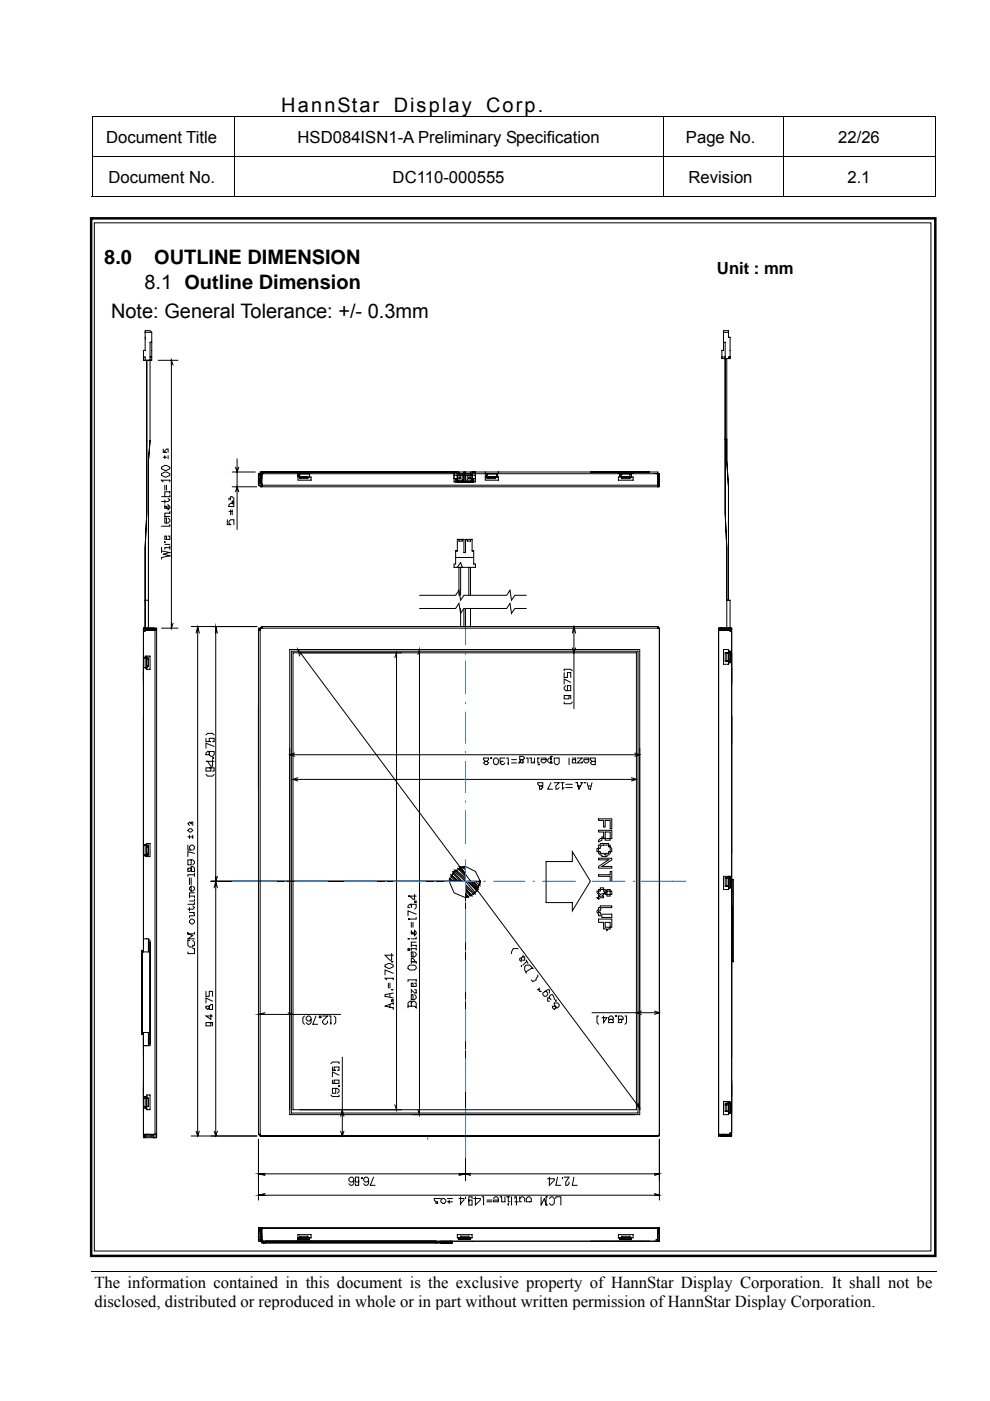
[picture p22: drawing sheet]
<svg xmlns="http://www.w3.org/2000/svg" width="210mm" height="297mm" viewBox="0 0 210 297" stroke-linecap="round" stroke-linejoin="round" font-family="sans-serif">
<defs><g id="words">
<g font-size="4.2">
<text x="59.6" y="23.7">HannStar</text>
<text x="83.5" y="23.7">Display</text>
<text x="103.1" y="23.7">Corp.</text>
<text x="22.1" y="55.9">8.0</text>
<text x="32.7" y="55.9">OUTLINE DIMENSION</text>
<text x="30.6" y="61.2">8.1 Outline Dimension</text>
<text x="23.5" y="67.5">Note: General Tolerance: +/- 0.3mm</text>
</g>
<g font-size="3.5">
<text x="22.5" y="30.2">Document Title</text>
<text x="63.1" y="30.2">HSD084ISN1-A Preliminary Specification</text>
<text x="145.4" y="30.2">Page No.</text>
<text x="177.7" y="30.2">22/26</text>
<text x="23" y="38.7">Document No.</text>
<text x="83.2" y="38.7">DC110-000555</text>
<text x="146" y="38.7">Revision</text>
<text x="179.7" y="38.7">2.1</text>
<text x="152" y="58.1">Unit : mm</text>
<text x="20" y="273">The information contained in this document is the exclusive property of HannStar Display Corporation. It shall not be</text>
<text x="20" y="277">disclosed, distributed or reproduced in whole or in part without written permission of HannStar Display Corporation.</text>
</g>
</g></defs>
<g fill="none" stroke="#000" stroke-width=".21">
<path d="M19.4 24.8h179M19.4 33.3h179M19.5 24.9v8.3M19.5 33.3v8.5M49.6 24.9v8.3M49.6 33.3v8.5M140.7 24.9v8.3M140.7 33.3v8.5M166.1 24.9v8.3M166.1 33.3v8.5M198.3 24.9v8.3M198.3 33.3v8.5"/>
<path d="M19.4 41.7h30.2M49.7 41.7h90.9M140.7 41.7h25.3M166.1 41.7h32.1M19.4 269.7h179.2"/>
</g>
<path d="M198.2 41.6h.2v.2h-.2z" fill="#000"/>
<g fill="#fff">
<path d="M19.4 277.9h179.1z"/>
<path d="M198.5 269.7l.1 8.2z"/>
<path d="M198.5 277.9h.1z"/>
</g>
<path d="M19.3 46.3h179v220h-179z" fill="none" stroke="#000" stroke-width=".53"/>
<path d="M20 47.2h177.4v218h-177.4z" fill-rule="evenodd" fill="#fff" stroke="#000" stroke-width=".21"/>
<g fill="none" stroke="#000" stroke-width=".21">
<path d="M30.4 75.7h.4v.7M30.8 70.1h1l.4 .4v5.9h-1.8v-2.1h.4zM30.8 70.5h1.4M31.1 76.4v32.4l-.3 7.3v11.2M31.8 75.7h.4M32.2 72.6h-.4v20.9l-.3 4.1v29.7M33.5 76.4h4.2M36.3 77.4v-1l.4 1M36.3 76.4v56.8M153.1 75.7v.3h1.7v-4.5h-.3v-1.4h-1.1v4.2h-.3v1.4h.7M153.4 72.6h.4v36.2l.3 7.3v11.2M153.4 70.5h1.1"/>
<path d="M154.1 76v21.6l.4 5.6v24.1M154.8 75.7h-.3v.3M34.2 99l.7-.3h.4l.7 .3v.4l-.7 .3h-.4l-.7-.3zM34.6 95.2v.7h.7h-.4v-.4l.4-.3h.3v.7M34.6 96.9h.7M34.9 96.6v.7M35.6 96.6v.7M49.9 99l.4 1.1 .3-1.1M50.3 97.3v15M34.2 100.4l.7-.3h.4l.7 .3v.4l-.7 .3h-.4l-.7-.3zM34.2 117.2v-.4l1.8 .4-1.4 .3 1.4 .4-1.8 .3v.4M34.2 116.5v-.4v.4"/>
<path d="M34.6 102.2l-.4-.4h1.8v.4M34.9 115.1v-.4v.4M34.9 107v.7h.4v-.3h-.4M34.9 102.9v1M34.9 106v.7M34.9 115.4h1.1M35.3 107.7h.3v-.7l.4 .4v.3l-.4 .4v-.4M35.3 102.9v1M35.6 113.7h.4v.7h-1.1v-.7h.4v.7M35.6 109.8l.4 .4v.3l-.4 .4h-.7v-1.1h.4v1.1M35.6 105.7l.4 .3-.4 .3h-1.4M36 116.1h-1.1v.4"/>
<path d="M36 111.2v.4h-1.8M36 108.4v.4h-1.1v.7h1.1M36 104.6v-.3h-1.1v1M36 105v.3h-1.8M36 115.8v.7M48.2 110.2v1h.7l-.4-.3v-.4l.4-.3h.7v1M48.5 107l.4-.3h.3l.4 .3v.4h-1.1zM48.5 108.4h.7M48.9 105.7h-.4v.3M48.9 106v-.7h.3l.4 .4v.3l-.4 .3M48.9 108.1v1M49.2 106.3h.4v.4h-.4z"/>
<path d="M49.2 108.1v1M49.2 103.2h5.3M49.2 100.1h4.9M49.9 104.3l.4-1.1 .3 1.1M54.8 102.9h.4v.3h.3M54.8 102.5v-1.7v1.7M54.8 100.8v2.1M54.8 102.5h.7M54.8 102.9h.7M55.2 100.4h-.4v.4h.4M55.2 100.4v-.3h.3v2.8M55.2 100.4v2.1"/>
<path d="M55.2 100.1h40.7M55.2 101.1h.3M55.2 101.5h.3M55.5 100.8v-.4h84v.4M55.5 102.9v.3v-.3M55.5 100.4h.1M63.5 100.4v.4h-.3v.3v-.7h.3v.7h2.1M63.5 101.1h1.8v.4h-1.8zM65.6 100.4v.7h.4v.7h-2.8v-.7h.3M65.6 100.4v.7v-.7M66 100.1h-2.8v.3M66 100.1h30.3v.3"/>
<path d="M66 100.1v.3M96.3 101.5h.7M96.3 100.8h2.1M96.6 101.5v.7M97 100.4v1.8M97.3 100.1v.3M97.3 101.1h.4v.4h-.4zM97.3 101.8v.4M97.3 114.4v.3h.7v-.3M98 100.8v1.4M98.7 100.8v1.4v-2.1h-.3v2.1l-.4-.4h-1.4M98.7 100.1v.7"/>
<path d="M98.7 100.8h2.1M99.1 114.4h1v2.4h.3v2.8h.4v.7h-4.5v-.7h.3v-1.4h3.8M99.1 114.4h-.4v2.8h-.3v-2.8h-1.4v2.4h-.4v1.4M99.1 114.4v.3h.7v-.3M99.4 101.1h.4v.4h-.4zM99.8 100.4v-.3v.3M99.8 101.8v.4M100.1 100.8h-1v1.4v-.4h1.3v.4M100.1 100.4v1.8M100.1 101.5h.7M100.4 101.5v.3h-.3M100.8 100.1v2.1h-4.5v-2.1h41.4"/>
<path d="M102.9 100.8l.3-.4v.7h-.3zM102.9 101.1v.7h2.8v-.7M102.9 100.1v.3M103.2 101.1v.4h.4M103.2 101.1h2.5M103.2 100.4v.7M103.6 101.5h1.4M103.6 101.1v.4M105 101.1v.4M105.7 101.1l-.4-.3v-.4v.7l-.3 .4M105.7 100.1v.3M131.1 101.1h3.1v.7h-3.1z"/>
<path d="M131.1 100.1v.3M131.8 100.4h-.4v.7v-.7h.4v1.1M133.5 101.1h-1.7v.4M133.9 101.1v-.7h-.4v1.1h-1.7M134.2 100.4v-.3h5.3v.3M139.1 100.4h.4M139.5 102.9h-84v.3M139.5 102.9v.3h-84M139.5 101.8h.3v.4h-.3M139.5 100.1v.3h.3v2.8h-.3v-2.8M139.5 102.5h.3M139.5 102.9h.3"/>
<path d="M30.8 133.5v.4h-.4v.3M30.8 127.3v5.9M30.8 139.4h.3M30.8 127.3h.7M31.1 139.4v-.3h-.3v.3h-.4h.4v2.1M31.1 139.4h.4v.4M31.1 139.4v2.5M31.1 139.1h.7v2.8h-.7M31.1 139.8h.4M31.5 127.3v5.9M31.5 139.8v1.4M32.5 133.5v-.3v.3h-2.1h2.8"/>
<path d="M32.9 133.5h.3h-.3M32.9 133.2v107.3M34.2 133.2h3.5M36.3 132.1v1.1l.4-1.1M40.5 132.8h14M41.6 134.2l.3-1.4 .4 1.4M41.9 132.8v108.1M45.7 134.2v-1.4l.4 1.4M45.7 132.8v108.1M54.8 133.5h.4h-.4M54.8 133.5v107M54.8 133.5h.4"/>
<path d="M55.2 133.5v107M55.5 132.8l-.3 .4h-.4v.3M55.5 132.8v.4v-.4M55.5 133.2h-.3v.3M61.4 137.7h74.2v98.6h-74.2zM61.8 138.1h73.5v97.9h-73.5zM62.1 138.4h72.8v96.9h-72.8zM63.2 137.7l72.4 97.2M63.9 138.8l-.7-1.1 .3 1.4M83.7 139.4l.4-1v1M84.1 138.4v96.9M88.6 138.8l.3-1.1v1.1"/>
<path d="M88.9 129h7.7l.7-1 .4 2 .7-1h9l.7-1 .4 2 .7-1h2.4M88.9 126.2h7.7l.7-1 .4 2.1 .7-1.1h9l.7-1 .4 2.1 .7-1.1h2.4M88.9 137.7v98.6M97 120.3l.7-1 .3 1M97.3 120.3v5.9M97.7 120.3v5.9M97.7 129v3.8M98.4 129v3.8M98.7 129v3.8M99.4 120.3v5.9M99.8 120.3v5.9M99.8 129v3.8"/>
<path d="M121.3 137.4l.4 1 .3-1M121.3 134.2l.4-1.4 .3 1.4M121.7 132.8v17.5M139.5 132.8h-84v.4M139.5 132.8v.4h-84M139.5 132.8v.4h.3v.3M139.8 133.5v107M153.4 137.7h1.1v3.1h-1.1zM154.1 127.3h.7v5.9h.3v.3h-2.7v-.3h.3v.3v-.3h.4v.3M154.1 127.3v5.9M154.1 138.4v1.7M154.5 133.5h.3v.4h.3v.3"/>
<path d="M154.5 138.1h.3v.3v-.3zM154.5 138.4h-.7v1.7h1M154.8 133.5v.4M31.1 141.2h.4M31.5 141.2l-.4 .3h-.7h.4l.3 .4M43.7 156.5v.7h1h-.3v-.7h1v.7h-.3M43.7 155.8l.3-.3h1.1l.3 .3M44.4 159.7v-.4h-.4l-.3 .4v.3h.7v-.7h1v.7l-.3 .4h-.4l-.3-.4M45.4 158.3l-1.7-.7v1M62.5 159.7l-1.1 .3 1.1 .4M119.6 142.6v1h.7v-1h.7v1M119.6 148.9v.3h1.4l.3-.3"/>
<path d="M119.6 142.2v-.3h1.4l.3 .3M120 145.4l-.4 .3v.4l.4 .3h1v-1h-.7v1M120.3 147.5h.3v.7h-1v-.7h1.4v.7M121 144.7l-1.4-.7v1M134.6 159.7l1 .3-1 .4M154.5 140.1v-1.7h.3v1.7M154.8 140.1v.4h-.3M30.8 179.2h.3M31.1 178.8h.7v2.8h-.7M31.1 178.8l-.3 .4h-.4h.4v2.1M31.1 179.2v.3h.4M31.1 179.2h.4v.3"/>
<path d="M31.1 178.8v2.8M31.1 179.5h.4M31.5 179.5v1.4h-.4M31.5 179.5v1.8h-.4M39.8 179.2v1h.7l-.3-.3v-.4l.3-.3h.4l.3 .3v.4l-.3 .3M39.8 176l.4-.3h.3l.4 .3-.4 .4h-.3zM39.8 177.4h1.1M40.2 175l-.4-.4 .4-.3 .3 .3v-.3h.4v.7M40.2 177.1v.7M40.9 177.1v.7M43.7 164.2l.3 .3h1.1l.3-.3M44.4 162.8h.3v.7h-1v-.7h1.7v.7h-.3"/>
<path d="M45.1 161.1v1.4h-.4l-.7-1.1h-.3h1.7M45.1 160.7h.3h-.3M61.4 160h74.2M62.1 165.2h72.8M63.2 164.9l-1.1 .3 1.1 .4M102.9 161.4l-.4 .4 .4 .3h.3l.4-.3-.4-.4h-.3l-.4-.3v-.4h1.1v.4l-.4 .3M104.3 160.7h-.4h.4M104.6 161.1l.4-.4h.3l.4 .4v.7l-.4 .3h-.3l-.4-.3zM106.4 161.4l-.4 .4 .4 .3h.3l.4-.3M107.1 160.7h-1.1v.7h.7M107.4 160.7h.4v1.4v-.3M108.5 161.8h1"/>
<path d="M108.5 161.1h1M110.2 160.4h.7l.4 .3-.4 .4h-.7zM110.2 161.4l.4-.3h.3v.7h-.3zM110.2 161.4v.4h-.3M111.6 160.7h.4v1.1M112.3 160.7h.3v1.1h.4l.3-.4v.4v-1.1M114 165.9h1.1v.7h-.7l-.4-.3zM114.4 166.6v.7h.3l.4-.3-.4-.4M114.4 160.7h-.4v1.1h.4M114.4 162.1h-.4h.4M114.7 160.7h1.1v.7l-.4 .4h-.3l-.4-.4v-.3h1.1M116.8 165.9l-.7 1.4h1.1"/>
<path d="M116.8 161.1v-.4h-.3l-.4 .4v.3l.4 .4h.3v-.4v.4h.4M117.2 160.4h-.4v1.4M117.5 165.9h1.1l-.7 .7v.7h.3l.4-.3M117.5 160.7h1.1v1.1l-.4 .3h-.3l-.4-.3zM118.9 165.9h.7M119.3 165.9v1.4l.3-.3M120 167h1.3M120 166.3h1.3M120.6 160.7v1.4M121.3 160.7h.7v1.1h-.7v-.7h.7M122 165.9h.4l.3 1.4 .7-1.4h-.3M122.4 160.7h1l-1 1.1h1v-.4"/>
<path d="M122.4 166.6h.7M123.8 160.7h1v.7l-.3 .4h-.4l-.3-.4v-.3h1M124.1 165.9h-.3h.3M124.5 165.9l.3 1.4h.4l.3-1.4M124.8 166.6h.4M125.2 160.7h1v1.4h-.7l-.3-.3 .3-.4-.3-.3zM125.5 161.4h.7M126.9 173.6h2.8v2.1h-.3v-1.8h-1.1v1.4h-.3v-1.4h-1.1zM126.9 176h2.8v1.8h-.3v.3h-1.1v-.3h-.3v-.4v.4h-.4v.3l-.7 .4v-.4l.4-.3h.3v-.4h.4v-1h-1.1zM126.9 179.2h.4v-.4h1.7v.4h.4v.3l.3 .4v.7h-.3v.3l-.4 .4h-.3v.3h-1.1v-.3h-.3l-.4-.4v-.3h-.3v-.7h.3zM127.6 179.2h1.4v.3h.4v1.1h-.4v.3h-.7v.4l-.3-.4h-.7v-.3h-.4v-.7h.4v-.4zM128.3 176.4h1.1v1.4h-1.1z"/>
<path d="M133.9 164.9l1 .3-1 .4M30.4 198.7v.4h1.1l.3 .3v22.3h-1.4v.3M31.1 181.3h-.7h.4v.3h.3M31.1 181.3v-.4v.4M31.5 199.1v2.7M40.2 199.4h-.4h.4h-.4v1l.4 .4h.7v-.4h.3v-.7l-.3-.3M40.2 190h1v.3M40.2 186.1v1.4M40.2 192.4v.7M40.2 193.5h1M40.5 184.1h-.7v.7h.4l.3-.4M40.5 183.7h.4l.3 .4v.7h-.7z"/>
<path d="M40.5 182.3v1.1h-.7v-1.1h1.1l.3 .4v.3l-.3 .4M40.5 194.9h.4l.3 .3v.4l-.3 .3h-.4l-.3-.3v-.4zM40.5 186.1v1.4M40.9 193.5l.3 .3v.4h-1v.3M40.9 192.1l.3 .3-.3 .4h-1.1M40.9 187.9l.3 .3v.4l-.3 .3h-.4l-.3-.3v-.4l.3-.3v1M41.2 185.5h-1.4v.3M41.2 180.9l-1.4-.3v1M41.2 197.7v.3h-1.4v-.3v.3l1.1 .4-1.1 .7h1.4M41.2 191.4v.3h-1.4M41.2 190.7v.3h-1M41.2 189.3h-1v1"/>
<path d="M41.2 185.1v.7M44.7 186.8h57.1M45.4 188.2l.3-1.4 .4 1.4M45.7 185.8v1l.4-1M86.5 199.1h.4h-.4M87.2 192.1v-.4h-.3l-.4 .4v.3h.4M87.2 192.4v-.7h1v.7l-.3 .4M87.2 197.3v.7h.4v-.3h-.4M87.2 195.6v1M87.6 198h.3v-.7l.3 .4v.3l-.3 .4v-.4M87.6 195.6v1M87.9 191h.3v.4h-.3z"/>
<path d="M87.9 189.6v1.1h-.3l-.7-.7h-.4h1.7M88.2 194.5v.4h-1.7h.4M88.2 193.8l-1.7-.7v1.1M88.2 199.7h-1v1.1M88.2 198.7v.4h-1M95.2 186.1l1.1 .7M95.2 186.5l.4 .3M95.6 185.8l1 1M95.9 184.8l2.1 2M95.9 185.1l1.8 1.7M96.3 184.8l2.4-1.1 2.1 1.1 1 2-1 2.5-2.1 1-2.4-1-1.1-2.5zM96.3 184.4l2.4 2.1"/>
<path d="M96.3 184.8l2.4 2 2.1 2.5M96.6 184.4l2.1 1.7M97 184.1l1.7 1.7M97 186.8l-1.4-1.3 1.7 1.3M97.3 183.7l1.4 1.4M97.3 184.1l1.4 1.4M97.7 183.7l1 .7M98 183.7l.7 .4M98.4 183.7h.3v66.6M98.7 187.5l2.1 2.1M98.7 187.9l1.7 1.7M98.7 188.9l1.1 1.1"/>
<path d="M98.7 188.2l1.4 1.8-1.4-1.4M98.7 189.3l.7 1M98.7 189.6l.4 .7M99.1 186.8l2 2.1-1.7-2.1M99.8 186.8l1.7 1.8M100.1 186.8l1.4 1.4-1.1-1.4M100.8 186.8l1 1.1M101.5 186.8l.3 .7M101.8 186.8v.4M115.8 182.7h5.5v-2.1l3.9 6.2-3.9 6.3v-1.7h-5.5zM126.9 182h2.8v.3l-2.1 1.4h2.1v.4h-2.8v-.4l2.1-1.4h-2.1zM126.9 185.5h2.5v-.7h.3v2h-.3v-1h-2.5z"/>
<path d="M126.9 188.9h.4v-.3h.7v.3l.3 .4-1 .3-.4-.3zM126.9 192.4h.4v-.3h2.4v.3h-2.1l-.3 .4v.3h-.4v.4h.4v.3h2.4v.7h-2.1v-.3h-.7v-.4l-.3-.3zM126.9 194.9h2.8v1.7h-.3v.4h-.4l-.3 .3v-.3h-.7v-1.4h-1.1zM127.3 188.2h.7v.4h.3v.3h.4v-.3h.7v.3h.3v.7h-.3v.4h-.7v-.4h-.4v-.3l-.7 .7h.4v.3h-.7l-.4 .4-.3-.4h.3v-.3h.4h-.4v-.4l-.3-.3v-.4h.3v-.3h.4zM128.3 195.6h1.1v1h-1.1zM128.7 188.9h.7v.7h-.7zM153.4 185.8h1.1v2.8h-1.1zM154.1 186.1v1.8h.4v.3h.3v-2.1M154.5 185.8h.3v.3M154.5 185.8v.3h.3M154.5 186.1h.1M154.5 186.1h-.7v1.8h.7"/>
<path d="M155.1 187.2v.3v-.3M155.1 188.9h.1M155.1 192.8h.1M155.1 186.5h.4v17.4h-.4v-.3M30.1 201.5v17.7h.3M30.4 201.8v-68.6h2.8v108h-.3M30.4 218.9h1.4M30.4 218.9v22.3h2.5M31.5 218.9v2.8M31.8 201.8h-1.7v17.1h.3M40.9 201.1h.3v1.1h-1.4v-.4M43.7 210.2v1h.7v-1h.7v1"/>
<path d="M44.4 216.8h.3v.7h-1v-.7h1.4v.7M44.4 213.3h-.7v.4l.3 .3 .4-.3M44.7 215.1v1l-1-.7h1.4M44.7 213h.4v1h-.7v-.7zM45.1 212.3l-1.4-.7v1M54.8 215.1h17.4M56.2 214.7l-1.4 .4h1.4M61.1 214.7l1 .4h-1M64.6 215.4l-.4 .4v1l.4 .4M66 216.1l-.4 .4h-.3l-.4-.4v-.3l.4-.4h.3l.4 .4v1l-.4 .4h-.3l-.4-.4M67 215.4l-.7 1.8h1.1M67.7 215.4h.4v.4h-.4z"/>
<path d="M68.4 215.4h1l-1 1.1v.3l.3 .4h.4l.3-.4v-.3M69.8 215.4h.3v1.8v-.4M70.8 215.4l.4 .4v1l-.4 .4M81.6 204.6l1.1-.3 .7 .3v.4l-.7 .3h-.4l-.7-.3zM82 207.8l-.4-.4h1.8v.4M82.3 208.4v1.1M82.7 208.4v1.1M82.7 210.9v.3M82.7 213v.7M83 203.9h.4h-.4M83 202.2v1.4h-.3l-1.1-1.1h1.8M83 211.9h.4v.4h-.4z"/>
<path d="M83 209.8h.4h-.4M83.4 206.4l-1.8-.7v1M83.4 210.5l-1.8 .4v.3l1.8 .4M83.4 213v-.4l-1.8 .7 1.8 .4v.3M86.5 213.3h1.4l.3 .4v-1.1l-.3-.3h-.3l-.4 .3v-.3h-.3l-.4 .3v1.1M86.5 208.1v-.3h1.7v.3M86.5 205l.4-.4h1l.3 .4v.3l-.3 .4h-1l-.4-.4zM86.5 201.1h.4v.4h-.4zM87.2 201.5v-.4h1v.4M87.2 212.6v.7M87.2 200.4h1v.4M87.2 203.9h1v.4"/>
<path d="M87.6 203.9h.3v-.3l-.3-.4h-.4v1.1M87.9 210.9l.3 .3v.4l-.3 .3h-.7v-1h.4v1M87.9 209.8h.3v.7h-.3l-.7-.7v.7M87.9 208.4h.3v.7h-1v-.7h.4v.7M87.9 201.8l.3 .4v.3l-.3 .4h-.7v-1.1h.4v1.1M109.9 201.1h-1.1l-.3 .7v.4M110.6 205v-.4v.4M110.9 202.5v.4l-.7 .3v.4l.4 .3M110.9 202.9h.4v.7h-.7v-.4M111.6 206l1-.7h.4l-.7-.7h-.7l-.3 .4v.7l.3 .7M111.6 203.9l-.7 .7M111.6 203.6l.4 .7"/>
<path d="M114 206.7l-.3 1.1-.7 .3-.4-.3M114.4 210.2h.3h-.3M114.4 209.8h-.4h.4M114.4 210.2h.3M114.4 209.5l-.4 .3M115.4 210.2h.4l.3 .3v.4l-.3 .3h-.4l-.3-.3v-.4l1-.7h.4v.7M116.5 211.6h-.4v.7h.4M116.8 211.9l-.3-.3v-.4l.3-.3h.4l.3 .7v.3M117.2 213.3h.7v.4l-.4 .3-.3-.3zM117.5 212.6h.7l.4 .4v.3l-.4 .4h-.3zM117.9 212.3v-.4v.4M125.5 214.7h14.3"/>
<path d="M126.9 215.4h-.3v1.4l.3 .4M128 215.4v1.4l.7-1h-1.1M129.4 216.1l-.4 .4v.3h1v-.3l-.3-.4h-.7v-.3l.4-.4h.3l.3 .4v.3h-.3M130.7 215.4h-.3h.3M131.4 216.1l-.3 .4v.3h.7v-.7h-.7v-.7h.7l.3 .4v.3h-.3M132.5 215.4h.3v1.4l-.3 .4M136 214.4l-1.1 .3 1.1 .4M138.8 214.4l1 .3-1 .4M30.8 234.6v-2.1h.3h-.7v.3h1.1v1.8M31.1 232.8v1.8h-.3M31.1 232.2h.7v3.1h-.7v-.4h-.7v-.3h.4v.3h.3zM31.5 234.6h-.4h.4"/>
<path d="M41.6 239.8l.3 1.1 .4-1.1M45.4 239.8l.3 1.1 .4-1.1M70.1 232.2l.4 .3h1.4v-.3M70.1 225.5l.4-.3h1.4v.3M70.5 229v.7h1.4v-.7h-1.1v.7h.4M70.5 226.2v.7h.7h-.4v-.7h1.1v.7h-.4M71.2 230.8v1h-.7v-1h1l.4 .3v.4l-.4 .3M71.9 230.4v-.3v.3M71.9 228l-1.4-.7v1M72.2 239.8l.4 1.1 .3-1.1M72.2 236.7l.4-1.4 .3 1.4M72.6 224.1v16.8"/>
<path d="M83.7 234.2l.4 1.1v-1.1M88.6 235.3l.3 1v-1M135.3 233.9l.3 1-.7-.7M153.8 234.2v1.4h.7M154.5 233.5v.4h.3M154.5 233.5h.3v.4M154.5 233.5h-1.1v2.8h1.1v-2.1h-.7M154.5 233.9h-.4v1.7M154.5 233.9h-.7v.3M154.5 233.5v.4M154.8 233.9h-.3v2.1M154.8 233.9v2.1h-.3"/>
<path d="M30.4 240.2v.3h.4M30.4 240.5h2.8M30.8 240.9v.3M32.2 240.5v.4M32.5 240.5v.7h.4M32.5 240.5h.4v.7M32.5 240.5v.4h-2.1M33.2 240.5h-.3h.3M40.5 240.9h14M54.8 240.5l.4 .4h.3M54.8 241.6v12.8M54.8 253.4h85"/>
<path d="M54.8 248.9h85M54.8 240.5h.4M55.2 240.5h-.4h.4v.4h.3M55.5 240.9h84M56.2 253l-1.4 .4h1.4M56.2 248.9h-1.4l1.4 .3M75 250.3l-.3 .3h-.4l-.3-.3v-.4l.3-.3h.4l.3 .3v1.1l-.3 .3h-.4l-.3-.3M76.1 250.3v.3h-.7v-1h.7v1.7h-.7v-.3M76.8 249.9v-.3v.3M78.1 250.3l-.3 .3h-.4l-.3-.3v-.4l.3-.3h.4l.3 .3v1.1l-.3 .3h-.4l-.3-.3M79.2 249.6l-.7 1.7h1M93.1 254.1h-1v.3l.3 .4h.4v.3h-.4v-.3"/>
<path d="M93.5 254.4l.3-.3h.4l.3 .3v.4l-.3 .3h-.4l-.3-.3zM93.5 254.1h-.4h.4M94.9 254.8h1M94.9 254.1h1M95.2 254.4v.7M97.3 248.9h1.4l-1.4 .3M97.7 253.7v1.8v-.4l.7-.7v-.3h-1.1M98.7 254.1v-.4v.4M99.8 248.9h-1.1l1.1 .3M100.1 254.1v-.4h-.7v1.8h.7v-1.1h-.7v.4M100.8 253.7v1.8l1-1.1v-.3h-1.4M102.2 253.7h.3v1.8v-.4"/>
<path d="M103.2 254.8h1.1M103.2 254.4h1.1M104.6 254.1l.4-.4h.3l.4 .4v.7h-1.1v-.4h1.1M106 253.7h.4v1.1h.7v-1.1M107.4 253.7h.7M107.8 253.7v1.1h.3M107.8 255.5v-.4v.4M108.5 253.7v1.8M109.2 254.1v-.4h.3v1.8M109.2 254.8h.7M110.2 254.1l.4-.4h.3l.4 .4v.7M110.2 253.7v1.1h.4"/>
<path d="M112 253.7h.3l.3 .4v.7h-1v-.7zM114.7 253.7v1.8l.7-1.4 .4 1.4M116.1 253.7h-.3v1.8h.3M116.5 254.1l.3-.4h.4l.3 .4v1l-.3 .4h-.4l-.3-.4M116.5 249.6v1.7l1-1v-.4h-1.4M117.9 254.1v-.4h1v1.8M118.2 249.6l-.3 1.7h1M119.3 249.9v-.3v.3M119.6 249.6h1l-.6 1v.7h.3l.3-.3v-.4M121.7 249.6l-.4 1.7h1.1M138.8 253l1 .4h-1M138.8 248.9h1l-1 .3"/>
<path d="M139.8 240.5v.4h-.3M139.8 241.6v12.8M139.8 240.5l-.3 .4M152.4 240.5h2.7M152.7 240.5v.4M153.1 240.9v-.4h.3v.4M154.8 240.2v.3M155.1 240.2h-.3v.3h-.3M155.1 240.5v.4h-.3M155.1 240.5v-107.3h-2.7v107.7h2.7M54.8 262.8v.4h.4M54.8 262.8h.4"/>
<path d="M54.8 260.7h.7M55.2 263.2h.3v.3h.4M55.2 261.1h.1M55.2 260.7v2.5M55.2 262.5h.3M55.2 262.1h.3M55.2 261.1h.3M55.5 260.4v3.1h.4M55.5 262.8l.4 .4M56.2 263.2v.3h36.2v-.3M63.2 262.5v.3h.3M63.2 261.8h2.8v.7h-2.8z"/>
<path d="M63.5 262.8h2.1v-.3v.3M63.5 262.5v.3h2.1M63.5 262.5h2.1v.3M63.5 262.5h-.3v.3h.3M63.5 262.5v-.4h1.8v.4M93.5 263.2v.3h2.1v-.3h.3v.3h-40M97 261.8h3.1v.7h-3.1zM97.3 262.5v.3h.4M97.7 262.8h2.1v-.3v.3h-.4M97.7 262.8h1.7M99.4 262.1v.4h-1.7M99.4 262.1v.7"/>
<path d="M99.4 262.1h-1.7v.7M131.1 261.8h3.1v.7h-3.1zM131.4 262.5h.4v.3h-.4zM131.4 262.5v.3h2.5v-.3v.3h-.4v-.3M133.5 262.1v.4v-.4M133.5 262.1h-1.7v.4M139.5 262.8h-.4v.4h-.3M139.5 260.4v2.8M139.5 261.4h.3M139.5 261.1h.3M139.8 260.4v.3h-.3M139.8 260.4v2.8h-84.6"/>
<path d="M139.8 260.4h-85v2.4"/>
</g>
<g fill="none" stroke="#007eff" stroke-width=".21">
<path d="M98.7 129v7.7M98.7 138.4v.4M98.7 140.1v7M98.7 148.9v.3M98.7 151v6.6M98.7 159.3v.4M98.7 161.4v6.6M98.7 169.8v.3M98.7 171.9v6.9M49.2 186.8h9.4M60.4 186.8h.3M62.5 186.8h6.9"/>
<path d="M72.9 186.8h7M81.6 186.8h.4M83.4 186.8h6.9M92.1 186.8h.3M94.2 186.8h6.6M98.7 182.3v7M98.7 191v.4M98.7 192.8v6.9M102.5 186.8h.4M104.6 186.8h6.7M113 186.8h.3M115.1 186.8h6.9"/>
<path d="M125.5 186.8h7M134.2 186.8h.4M136 186.8h9.4M98.7 201.5v.3M98.7 203.6v6.6M98.7 211.9v.4M98.7 214v6.6M98.7 222.4v.3M98.7 224.5v7M98.7 234.9v10.5M90.7 241.2v.4"/>
</g>
<use href="#words"/>
</svg>
